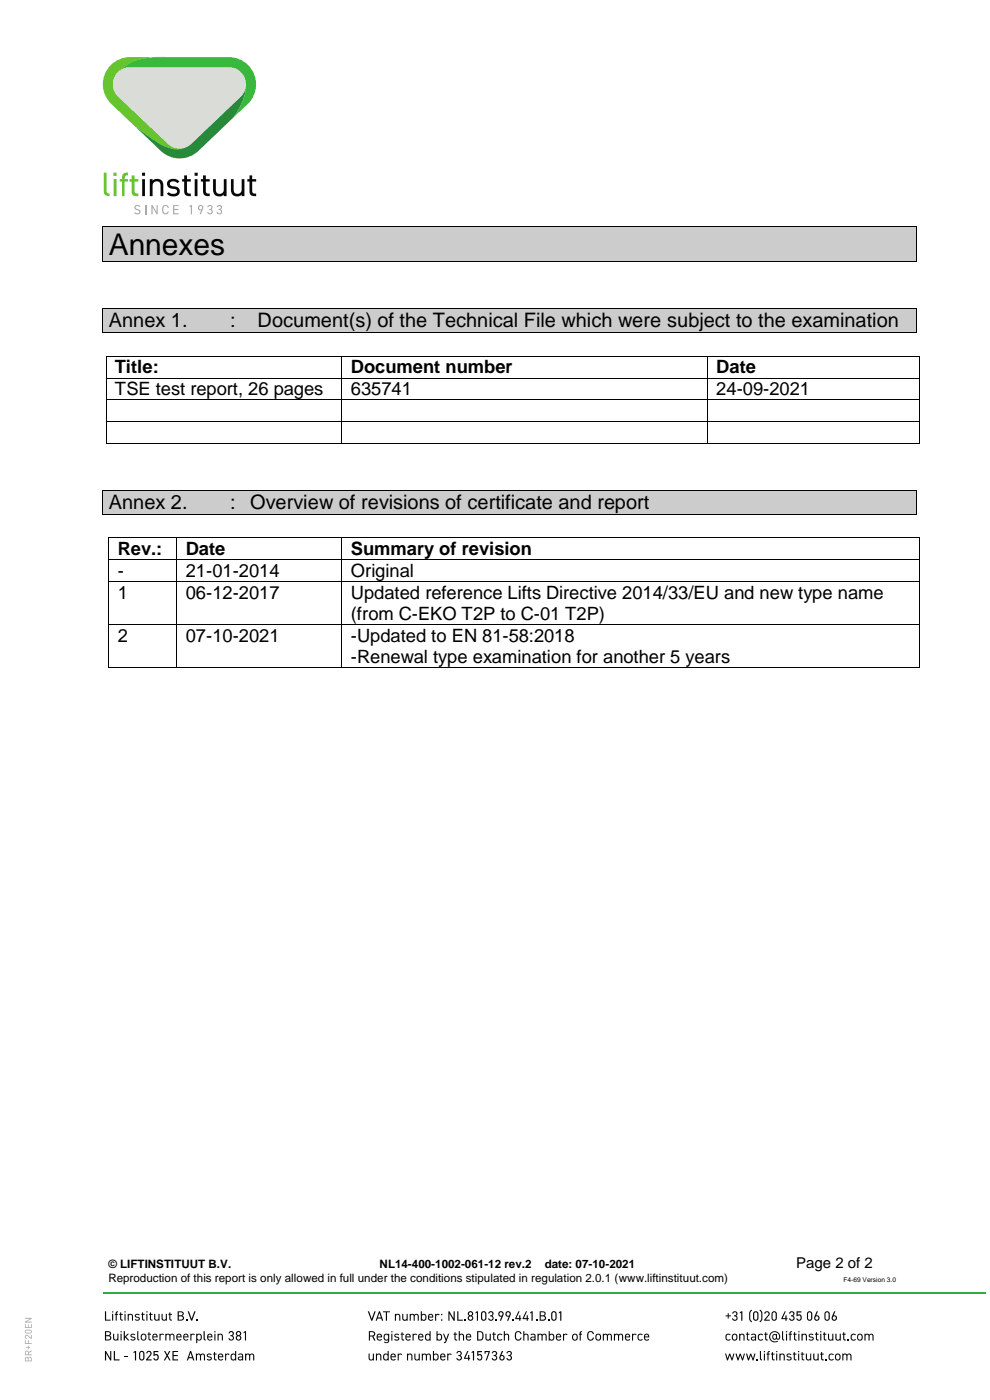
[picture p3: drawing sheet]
<svg xmlns="http://www.w3.org/2000/svg" width="210mm" height="297mm" viewBox="0 0 210 297" stroke-linecap="round" stroke-linejoin="round" font-family="sans-serif">
<defs><g id="words">
<text font-size="6.3" x="23.1" y="54.1">Annexes</text>
<g font-size="4.2">
<text x="23.1" y="69.5">Annex 1.</text>
<text x="48.9" y="69.5">:</text>
<text x="54.7" y="69.5">Document(s) of the Technical File which were subject to the examination</text>
<text x="23.1" y="108.1">Annex 2.</text>
<text x="48.9" y="108.1">:</text>
<text x="53.1" y="108.1">Overview of revisions of certificate and report</text>
</g>
<g font-size="3.9">
<text x="24.4" y="79.2">Title:</text>
<text x="24.4" y="83.9">TSE test report, 26 pages</text>
<text x="74.4" y="79.2">Document number</text>
<text x="74.4" y="83.9">635741</text>
<text x="152" y="79.2">Date</text>
<text x="152" y="83.9">24-09-2021</text>
<text x="25" y="117.8">Rev.:</text>
<text x="39.4" y="117.8">Date</text>
<text x="74.4" y="117.8">Summary of revision</text>
<text x="25" y="122.5">-</text>
<text x="39.4" y="122.5">21-01-2014</text>
<text x="74.4" y="122.5">Original</text>
<text x="25" y="127.1">1</text>
<text x="39.4" y="127.1">06-12-2017</text>
<text x="74.4" y="127.1">Updated reference Lifts Directive 2014/33/EU and new type name</text>
<text x="74.4" y="131.6">(from C-EKO T2P to C-01 T2P)</text>
<text x="25" y="136.2">2</text>
<text x="39.4" y="136.2">07-10-2021</text>
<text x="74.4" y="136.2">-Updated to EN 81-58:2018</text>
<text x="74.4" y="140.7">-Renewal type examination for another 5 years</text>
</g>
<text font-size="3.2" x="168.9" y="269.1">Page 2 of 2</text>
<g font-size="2.5">
<text x="23" y="269.1">© LIFTINSTITUUT B.V.</text>
<text x="80.5" y="269.1">NL14-400-1002-061-12 rev.2</text>
<text x="115.6" y="269.1">date: 07-10-2021</text>
<text x="23" y="272.1">Reproduction of this report is only allowed in full under the conditions stipulated in regulation 2.0.1 (www.liftinstituut.com)</text>
</g>
<text font-size="1.4" x="178.9" y="272.1">F4-69 Version 3.0</text>
</g></defs>
<g fill="#a8abab">
<path d="M5.6 285.8h.3v-.3h.2v.3h.3v.2h-.3v.3h-.2v-.3h-.3z"/>
<path d="M5.3 284.3h.2v.7h.4v-.6h.2v.6h.6v.2h-1.4z"/>
<path d="M5.4 283.3h.4l.8 .6v-.7h.1v.9l-1-.7-.3 .2 .3 .5a.43 .43 0 0 1-.4-.3 .43 .43 0 0 1 .1-.5z"/>
<path d="M5.3 280.9h.2v.7h.4v-.6h.2v.6h.5v-.7h.1v.9h-1.4z"/>
<path d="M5.3 279.6h1.4v.2l-1.1 .6h1.1v.2h-1.4v-.2l1.1-.6h-1.1z"/>
<path d="M5.5 288l-.2 .9h1.4v-.8a.38 .38 0 0 0-.7-.1v.2l-.2-.3zM6.2 288.1l.3 .1 .1 .5h-.5zM5.6 288.1l.3 .1v.5h-.4z"/>
<path d="M5.5 286.6l-.2 1h1.4v-.2h-.6v-.4l.6-.3v-.2l-.6 .3-.2-.2zM5.6 286.8l.3 .1 .1 .5h-.5z"/>
<path d="M5.3 282.3a.41 .41 0 0 0 .4 .7h.6a.41 .41 0 0 0 .5-.5 .41 .41 0 0 0-.5-.4h-.6zM5.5 282.4l.8-.1 .3 .2-.3 .3h-.6l-.2-.1z"/>
</g>
<g fill="#070707">
<path d="M22.3 278.2h.2v1.8h1v.2h-1.2z"/>
<path d="M24.7 278.3l.3-.1-.2 .5 .2 .1v.2h-.2v1.2h-.3v-1.2h-.2v-.2h.2z"/>
<path d="M25.5 278.5h.2v.3h.4v.2h-.4v.9l.4 .1v.2l-.6-.2v-1h-.2v-.2h.2z"/>
<path d="M27.1 278.8h.2v.1l.7-.1 .2 .2v1.2h-.2v-.9l-.2-.3a.35 .35 0 0 0-.5 .3v.9h-.2z"/>
<path d="M28.6 279l.7-.2 .3 .2-.1 .1a.4 .4 0 0 0-.7 .1l.2 .2a.53 .53 0 0 1 .6 .6l-.5 .2-.5-.2 .1-.1 .6 .1 .1-.2-.1-.2a.53 .53 0 0 1-.7-.6z"/>
<path d="M30.1 278.5h.3v.3h.3v.2h-.3v.9l.3 .1v.2l-.5-.2-.1-1h-.1z"/>
<path d="M31.8 278.5h.2v.3h.4v.2h-.4v.9l.4 .1v.2l-.6-.2v-1h-.2v-.2h.2z"/>
<path d="M32.7 278.8h.2v.9l.2 .3a.36 .36 0 0 0 .5-.3v-.9h.2v1.4h-.2v-.1l-.4 .1-.4-.2z"/>
<path d="M34.3 278.8h.2v.9l.2 .3a.34 .34 0 0 0 .5-.3v-.9h.2v1.4h-.2v-.1l-.7 .1-.2-.2z"/>
<path d="M35.9 278.5h.2v.3h.4v.2h-.4l.1 .9 .3 .1v.2l-.5-.2-.1-1h-.2v-.2h.2z"/>
<path d="M39.4 279.9h.3v.3h-.3z"/>
<path d="M39.8 278.2h.3l.6 1.6 .5-1.6h.3l-.7 2h-.3z"/>
<path d="M41.6 279.9h.3v.3h-.3z"/>
<path d="M24 283h.2v.9l.2 .3a.34 .34 0 0 0 .5-.3v-.9h.2v1.4h-.2v-.1l-.7 .1-.1-.2z"/>
<path d="M26.2 282.4h.3v1.2l.6-.6h.3l-.7 .6 .8 .8h-.3l-.6-.6-.1 .6h-.3z"/>
<path d="M27.7 283.2l.7-.2 .3 .2-.2 .1a.38 .38 0 0 0-.6 .1l.2 .2a.54 .54 0 0 1 .6 .6l-.5 .2-.5-.2 .1-.1 .6 .1v-.4a.53 .53 0 0 1-.7-.6z"/>
<path d="M29.1 282.4h.2v1.7l.3 .1v.2l-.5-.2z"/>
<path d="M31.5 282.7h.2v.3h.3v.2h-.3v.9l.3 .1v.2l-.5-.2v-1h-.2v-.2h.2z"/>
<path d="M33.8 283h.3v.1l.5-.1 .2 .2-.7 .1v1.1h-.3z"/>
<path d="M35.1 283h.2v.1l.5-.1 .3 .2 .1-.1a.52 .52 0 0 1 .5-.1 .52 .52 0 0 1 .3 .5v.9h-.2v-.9l-.2-.3a.32 .32 0 0 0-.4 .3v.9h-.3l-.1-1.2a.33 .33 0 0 0-.5 .3v.9h-.2z"/>
<path d="M40.4 283h.2v.1l.5-.1 .2 .2-.7 .1v1.1h-.2z"/>
<path d="M43.2 282.4h.2v1.7l.3 .1v.2l-.5-.2z"/>
<path d="M46.1 283h.3v.1a.57 .57 0 0 1 .8 .1l.1 1.2h-.2v-.9l-.2-.3a.35 .35 0 0 0-.5 .3v.9h-.3z"/>
<path d="M48.6 282.7a.55 .55 0 0 1 .8-.2 .55 .55 0 0 1-.1 .9 .55 .55 0 0 1 .3 .6 .55 .55 0 0 1-.5 .4h-.4l-.2-.5 .3 .2a.36 .36 0 0 0 .3 .1 .36 .36 0 0 0 .3-.3 .41 .41 0 0 0-.5-.4v-.2l.4-.2v-.3l-.2-.2-.4 .3h-.2z"/>
<path d="M51.7 282.7l.5-.3v2h-.2v-1.7l-.3 .2z"/>
<path d="M22.3 286.7h.2l.9 1.5v-1.5h.2v2h-.2l-.9-1.6v1.6h-.2z"/>
<path d="M24.1 286.7h.3v1.7h1v.3h-1.3z"/>
<path d="M26.3 287.7h.7v.2h-.7z"/>
<path d="M28.3 286.9l.6-.2v2h-.3v-1.8l-.3 .2z"/>
<path d="M31.1 286.9a.6 .6 0 0 1 .9-.1 .6 .6 0 0 1-.1 1l-.6 .6h.9v.3h-1.2v-.2l.7-.9a.36 .36 0 0 0 .2-.6 .36 .36 0 0 0-.6 .2h-.3z"/>
<path d="M32.6 286.7h1v.2h-.8v.5a.62 .62 0 0 1 .9 .7 .62 .62 0 0 1-1.1 .3l-.1-.2h.3l.3 .3 .3-.2a.48 .48 0 0 0-.3-.8l-.5 .2z"/>
<path d="M34.8 286.7h.3l.4 .7 .4-.7h.2l-.5 .9 .6 1.1h-.3l-.4-.8-.5 .8h-.3l.6-1.1z"/>
<path d="M36.6 286.7h1.2v.2h-1v.6h.9v.2h-.9v.7h1v.3h-1.2z"/>
<path d="M41.6 287.2h.2v.2l.3-.2 .5 .2 .1-.1a.53 .53 0 0 1 .7 .1l.1 1.3h-.2l-.1-1.2-.2-.1-.3 .2v1.1h-.3v-.9l-.1-.4a.33 .33 0 0 0-.5 .4v.9h-.2z"/>
<path d="M43.9 287.4l.7-.2 .3 .2-.2 .1a.4 .4 0 0 0-.6 .1l.1 .2a.54 .54 0 0 1 .7 .7 .7 .7 0 0 1-1-.1l.1-.1 .6 .1 .1-.1-.1-.2a.54 .54 0 0 1-.7-.7z"/>
<path d="M45.4 286.9h.2v.3h.4v.2h-.4v.9l.4 .1v.3l-.6-.2v-1.1h-.2z"/>
<path d="M47.7 287.2h.3v.2l.5-.2 .2 .2-.7 .2v1.1h-.3z"/>
<path d="M52 287.2h.2v.2l.4-.2 .4 .2 .1-.1a.54 .54 0 0 1 .8 .1v1.3h-.2l-.1-1.3a.34 .34 0 0 0-.5 .4v.9h-.3v-1.2l-.2-.1-.3 .2-.1 1.1h-.2z"/>
<path d="M78 278.2h.3l.6 1.6 .5-1.6h.3l-.7 2h-.2z"/>
<path d="M81.3 278.2h1.4v.2h-.6v1.8h-.2v-1.8h-.6z"/>
<path d="M83.8 278.8h.2v.1l.4-.1 .5 .2v1.2h-.2v-.9l-.2-.3a.36 .36 0 0 0-.5 .3v.9h-.2z"/>
<path d="M85.3 278.8h.3v.9l.1 .3a.37 .37 0 0 0 .6-.3v-.9h.2v1.4h-.2v-.1l-.3 .1h-.4l-.3-.5z"/>
<path d="M86.9 278.8h.2v.1l.4-.1 .4 .2 .1-.1a.54 .54 0 0 1 .8 .1v1.2h-.2l-.1-1.2a.34 .34 0 0 0-.5 .3v.9h-.3v-1.1l-.2-.1-.3 .1-.1 1.1h-.2z"/>
<path d="M92.3 278.8h.2v.1l.5-.1 .3 .2-.7 .1-.1 1.1h-.2z"/>
<path d="M95.1 278.2h.3l.8 1.6v-1.6h.3v2h-.3l-.8-1.5v1.5h-.3z"/>
<path d="M97 278.2h.2v1.8h1v.2h-1.2z"/>
<path d="M98.5 279.9h.4v.3h-.4z"/>
<path d="M100.9 278.4l.5-.2v2h-.2v-1.7l-.3 .2z"/>
<path d="M103.7 278.4a.55 .55 0 0 1 .8-.1 .55 .55 0 0 1-.1 .9 .59 .59 0 0 1 0 1 .59 .59 0 0 1-.9-.5h.3a.36 .36 0 0 0 .5 .3 .36 .36 0 0 0 0-.6l-.3-.1v-.2l.4-.2v-.3l-.3-.2-.3 .3h-.2z"/>
<path d="M105.1 279.9h.4v.3h-.4z"/>
<path d="M108.6 279.9h.3v.3h-.3z"/>
<path d="M110 278.2h.2l-.6 1.5h.5v-.6h.3v.6h.2l-.2 .5h-.3v-.3h-.8z"/>
<path d="M111.6 278.2h.2l-.6 1.5h.5v-.6h.3v.6h.2v.2h-.2v.3h-.3v-.3h-.8z"/>
<path d="M112.5 278.4l.5-.2v2h-.2v-1.7l-.3 .2z"/>
<path d="M113.7 279.9h.3v.3h-.3z"/>
<path d="M116.2 279.9h.3v.3h-.3z"/>
<path d="M118.5 278.4l.6-.2v2h-.3v-1.7l-.3 .2z"/>
<path d="M83.7 283.2l.7-.2 .3 .2-.2 .1a.4 .4 0 0 0-.6 .1l.1 .2a.54 .54 0 0 1 .7 .7l-.5 .2-.6-.3 .2-.1 .6 .1-.1-.4a.53 .53 0 0 1-.6-.6z"/>
<path d="M85.2 282.7h.2v.3h.3v.2h-.3v.9l.3 .1v.2l-.5-.1v-1.1h-.2v-.2h.2z"/>
<path d="M87.5 283h.2v.1l.6-.1 .2 .2-.7 .1-.1 1.1h-.2z"/>
<path d="M94 283h.2l.5 1.1 .3-1.1h.3l-.6 1.8-.5 .2v-.2l.3-.4z"/>
<path d="M96.4 282.7h.2v.3h.4v.2h-.4l.1 .9 .3 .1v.2l-.6-.1v-1.1h-.2v-.2h.2z"/>
<path d="M97.3 282.4h.2v.7l.4-.1 .5 .2v1.2h-.2v-.9l-.1-.3a.36 .36 0 0 0-.6 .3v.9h-.2z"/>
<path d="M103 283h.2v.9l.2 .3a.35 .35 0 0 0 .5-.3v-.9h.2v1.4h-.2v-.1l-.2 .1h-.5l-.2-.5z"/>
<path d="M104.6 282.7h.3v.3h.3v.2h-.3v.9l.3 .1v.2l-.5-.1-.1-1.1h-.2v-.2h.2z"/>
<path d="M105.6 283.1l.7-.1 .3 .2-.2 .1a.49 .49 0 0 0-.7 .4 .49 .49 0 0 0 .6 .5l.1-.1 .2 .1a.7 .7 0 0 1-1 .1 .7 .7 0 0 1-.1-1z"/>
<path d="M106.9 282.4h.2v.7l.4-.1 .4 .2 .1 1.2h-.2v-.9l-.2-.3a.36 .36 0 0 0-.5 .3v.9h-.2z"/>
<path d="M109.4 282.6a.72 .72 0 0 1 .8-.2 .72 .72 0 0 1 .4 .7h-.2a.47 .47 0 0 0-.4-.5 .47 .47 0 0 0-.5 .4v.9a.47 .47 0 0 0 .5 .3 .47 .47 0 0 0 .4-.4h.2a.71 .71 0 0 1-.6 .7 .71 .71 0 0 1-.7-.5l-.1-.7z"/>
<path d="M111 282.4h.2v.7l.4-.1 .5 .2v1.2h-.2v-.9l-.2-.3a.34 .34 0 0 0-.5 .3v.9h-.2z"/>
<path d="M114 283h.3v.1l.3-.1 .4 .2 .2-.1a.54 .54 0 0 1 .7 .1l.1 1.2h-.3l-.1-1.2a.34 .34 0 0 0-.5 .3v.9h-.2l-.1-1.1-.2-.1-.3 .2v1h-.3z"/>
<path d="M119.4 283h.3v.1l.5-.1 .2 .2-.7 .1v1.1h-.3z"/>
<path d="M123.1 282.5l.4-.1-.3 .6h.3v.2h-.3v1.2h-.2v-1.2h-.2v-.2h.2z"/>
<path d="M124.8 282.6a.73 .73 0 0 1 .7-.2 .73 .73 0 0 1 .5 .7h-.3a.46 .46 0 0 0-.4-.5 .46 .46 0 0 0-.5 .4v.9a.46 .46 0 0 0 .5 .3 .46 .46 0 0 0 .4-.4h.3a.74 .74 0 0 1-.9 .7 .74 .74 0 0 1-.6-1z"/>
<path d="M127.9 283h.2v.1l.4-.1 .4 .2 .1-.1a.53 .53 0 0 1 .8 .1v1.2h-.2l-.1-1.1-.2-.1-.3 .2v1h-.3v-.9l-.1-.3a.33 .33 0 0 0-.5 .3v.9h-.2z"/>
<path d="M130.2 283h.3v.1l.3-.1 .4 .2 .2-.1a.55 .55 0 0 1 .7 .1l.1 1.2h-.2v-.9l-.2-.3a.33 .33 0 0 0-.5 .3v.9h-.2l-.1-1.2a.34 .34 0 0 0-.5 .3v.9h-.3z"/>
<path d="M134.1 283h.2v.1l.5-.1 .3 .2-.8 .1v1.1h-.2z"/>
<path d="M135.4 283.1l.7-.1 .3 .2-.2 .1a.47 .47 0 0 0-.7 .4 .47 .47 0 0 0 .7 .4l.2 .1a.7 .7 0 0 1-1 .1 .7 .7 0 0 1-.1-1z"/>
<path d="M78.2 287.2h.2v.9l.2 .3a.35 .35 0 0 0 .5-.3v-.9h.2v1.5h-.2v-.2l-.2 .2-.5-.1-.2-.5z"/>
<path d="M79.7 287.2h.3v.2l.4-.2 .4 .2 .1 1.3h-.2v-.9l-.2-.4a.36 .36 0 0 0-.5 .4v.9h-.3z"/>
<path d="M84.4 287.2h.2v.2l.5-.2 .2 .2-.7 .2v1.1h-.2z"/>
<path d="M86.3 287.2h.3v.2l.2-.2h.4l.2 .2 .1 1.3h-.2v-.9l-.2-.4a.36 .36 0 0 0-.5 .4v.9h-.3z"/>
<path d="M87.9 287.2h.2v.9l.2 .3a.37 .37 0 0 0 .5-.3v-.9h.3v1.5h-.3v-.2l-.2 .2-.4-.1-.3-.5z"/>
<path d="M89.5 287.2h.2v.2l.5-.2 .3 .2 .1-.1a.5 .5 0 0 1 .8 .1v1.3h-.2l-.1-1.2-.2-.1-.3 .2v1.1h-.3v-.9l-.1-.4a.33 .33 0 0 0-.5 .4v.9h-.2z"/>
<path d="M94.9 287.2h.2v.2l.5-.2 .3 .2-.8 .2v1.1h-.2z"/>
<path d="M96.9 286.9a.56 .56 0 0 1 .8-.2 .56 .56 0 0 1 .1 .8l-.1 .1a.59 .59 0 0 1 0 1 .59 .59 0 0 1-.9-.4h.2a.36 .36 0 0 0 .6 .2 .36 .36 0 0 0 0-.6l-.4-.1v-.2h.4a.33 .33 0 0 0 0-.6 .33 .33 0 0 0-.5 .2h-.3z"/>
<path d="M99.1 286.7h.3l-.7 1.4h.6v-.6h.2v.6h.2v.2h-.2v.4h-.2v-.4h-.9z"/>
<path d="M100.1 286.9l.5-.2v2h-.3v-1.8l-.2 .2z"/>
<path d="M101.2 286.7h1v.2h-.7v.5a.47 .47 0 0 1 .5-.1 .47 .47 0 0 1 .3 .4 .61 .61 0 0 1-.3 .9 .61 .61 0 0 1-.8-.4h.2l.4 .3 .2-.2a.48 .48 0 0 0-.2-.8l-.6 .2z"/>
<path d="M102.8 286.7h1.1l-.6 2h-.3l.7-1.8h-.7v.3h-.2z"/>
<path d="M104.4 286.9a.56 .56 0 0 1 .8-.2 .56 .56 0 0 1 .1 .8l-.1 .1a.58 .58 0 0 1 0 1 .58 .58 0 0 1-.9-.4h.2a.36 .36 0 0 0 .6 .2 .36 .36 0 0 0 0-.6l-.4-.1v-.2h.4a.33 .33 0 0 0 0-.6 .33 .33 0 0 0-.5 .2h-.3z"/>
<path d="M107.5 286.9a.56 .56 0 0 1 .8-.2 .56 .56 0 0 1 .2 .8l-.2 .1a.59 .59 0 0 1 0 1 .59 .59 0 0 1-.9-.4h.3a.35 .35 0 0 0 .4 .2 .35 .35 0 0 0 .2-.5l-.5-.2v-.2h.4a.33 .33 0 0 0 0-.6 .33 .33 0 0 0-.5 .2h-.3z"/>
<path d="M154.4 278.6h.2v.5h.4v.2h-.4v.5h-.2v-.5h-.5v-.2h.5z"/>
<path d="M155.4 278.4a.56 .56 0 0 1 .8-.1 .56 .56 0 0 1 .1 .8l-.1 .1a.58 .58 0 0 1 0 1 .58 .58 0 0 1-.9-.5h.2a.36 .36 0 0 0 .6 .3 .36 .36 0 0 0 0-.6l-.4-.1v-.2l.3-.1a.33 .33 0 0 0 .1-.5 .33 .33 0 0 0-.5 .2h-.3z"/>
<path d="M156.9 278.4l.6-.2v2h-.3v-1.7l-.3 .2z"/>
<path d="M159.2 278.1l.2-.2 .2 .2-.3 .2-.1 .4v1.3l.4 .4-.2 .2-.5-.6v-1.5z"/>
<path d="M161.2 277.9l.4 .4 .1 .4v1.3l-.5 .6-.1-.2 .4-.7v-1.2l-.4-.4z"/>
<path d="M162.2 278.5a.6 .6 0 0 1 1-.1 .6 .6 0 0 1-.2 .9l-.6 .7h.9v.2h-1.2v-.2l.7-.8a.38 .38 0 0 0 .2-.6 .38 .38 0 0 0-.6 0v.1h-.3z"/>
<path d="M166.5 278.2h.2l-.7 1.5h.6v-.6h.3v.6h.2v.2h-.2v.3h-.3v-.3h-.9z"/>
<path d="M167.5 278.4a.56 .56 0 0 1 .8-.1 .56 .56 0 0 1 .1 .8l-.1 .1a.59 .59 0 0 1 0 1 .59 .59 0 0 1-.9-.5h.2a.35 .35 0 0 0 .5 .3 .35 .35 0 0 0 .2-.5l-.5-.2v-.2l.3-.1a.33 .33 0 0 0 .1-.5 .33 .33 0 0 0-.6 .2h-.2z"/>
<path d="M169 278.2h1v.3h-.8v.5a.65 .65 0 0 1 .9 .6 .65 .65 0 0 1-.9 .6l-.3-.4h.3l.3 .2 .3-.2a.48 .48 0 0 0-.3-.7l-.5 .2z"/>
<path d="M154.1 283.1l.6-.1 .3 .2-.2 .1a.41 .41 0 0 0-.6 .1l-.1 .2a.43 .43 0 0 0 .2 .6 .43 .43 0 0 0 .5-.1l.2 .1a.69 .69 0 0 1-1 .1 .69 .69 0 0 1-.1-1z"/>
<path d="M156.8 283h.2v.1l.3-.1h.4l.2 .2 .1 1.2h-.3v-.9l-.2-.3a.34 .34 0 0 0-.5 .3v.9h-.2z"/>
<path d="M158.4 282.7h.3v.3h.3v.2h-.3v.9l.3 .1v.2l-.5-.1-.1-1.1h-.1v-.2h.1z"/>
<path d="M160.9 283.1l.7-.1 .3 .2-.2 .1a.41 .41 0 0 0-.7 .1v.2a.43 .43 0 0 0 .1 .6 .43 .43 0 0 0 .6-.1l.2 .1a.7 .7 0 0 1-1 .1 .7 .7 0 0 1-.1-1z"/>
<path d="M162.3 282.7h.2v.3h.4v.2h-.4l.1 .9 .3 .1v.2l-.5-.1-.1-1.1h-.2v-.2h.2z"/>
<path d="M165.9 282.4h.2v1.7l.3 .1v.2l-.5-.1z"/>
<path d="M167.7 282.5l.3-.1-.3 .6h.3v.2h-.3v1.2h-.2v-1.2h-.2v-.2h.2z"/>
<path d="M168.4 282.7h.3v.3h.3v.2h-.3v.9l.3 .1v.2l-.5-.1-.1-1.1h-.1v-.2h.1z"/>
<path d="M170 283h.3v.1l.2-.1h.4l.2 .2 .1 1.2h-.2v-.9l-.2-.3a.34 .34 0 0 0-.5 .3v.9h-.3z"/>
<path d="M171.6 283.2l.4-.2 .6 .2-.2 .1-.6-.1v.2l.1 .2a.54 .54 0 0 1 .7 .7l-.5 .2-.6-.3 .2-.1 .6 .1 .1-.2-.2-.2a.53 .53 0 0 1-.6-.6z"/>
<path d="M173.1 282.7h.2v.3h.3v.2h-.3v.9l.3 .1v.2l-.5-.1v-1.1h-.2v-.2h.2z"/>
<path d="M174.7 282.7h.3v.3h.3v.2h-.3v.9l.3 .1v.2l-.5-.1-.1-1.1h-.1z"/>
<path d="M175.6 283h.3v.9l.2 .3a.35 .35 0 0 0 .5-.3v-.9h.2v1.4h-.2v-.1l-.2 .1h-.5l-.3-.5z"/>
<path d="M177.2 283h.3v.9l.1 .3a.37 .37 0 0 0 .5-.3v-.9h.3v1.4h-.3v-.1l-.2 .1h-.4l-.3-.5z"/>
<path d="M178.9 282.7h.2v.3h.3v.2h-.3v.9l.3 .1v.2l-.5-.1v-1.1h-.2v-.2h.2z"/>
<path d="M179.8 284.1h.3v.3h-.3z"/>
<path d="M180.6 283.1l.7-.1 .3 .2-.2 .1a.41 .41 0 0 0-.7 .1v.2a.43 .43 0 0 0 .1 .6 .43 .43 0 0 0 .6-.1l.2 .1a.7 .7 0 0 1-1 .1 .7 .7 0 0 1-.1-1z"/>
<path d="M183.4 283h.2v.1l.5-.1 .3 .2 .1-.1a.51 .51 0 0 1 .8 .1v1.2h-.2l-.1-1.1a.3 .3 0 0 0-.5 .1v1h-.3v-1.1a.32 .32 0 0 0-.5 .1l-.1 1h-.2z"/>
<path d="M153.8 287.2h.2l.3 1 .4-1h.2l.4 1 .3-1h.2l-.4 1.5h-.2l-.4-1.1-.4 1.1h-.2z"/>
<path d="M156 287.2h.3l.3 1 .3-1h.2l.4 1 .3-1h.2l-.4 1.5h-.2l-.4-1.1-.4 1.1h-.1z"/>
<path d="M158.3 287.2h.2l.3 1 .4-1h.1l.4 1 .3-1h.3l-.4 1.5h-.2l-.4-1.1-.4 1.1h-.2z"/>
<path d="M160.5 288.3h.3v.4h-.3z"/>
<path d="M161.2 286.7h.2v1.6l.3 .2v.2l-.5-.2z"/>
<path d="M163 286.7h.3l-.3 .5h.3v.2h-.3v1.3h-.2v-1.3h-.2v-.2h.2z"/>
<path d="M163.7 286.9h.3v.3h.3v.2h-.3v.9l.3 .1v.3l-.5-.2-.1-1.1h-.1v-.2h.1z"/>
<path d="M165.3 287.2h.3v.2l.4-.2 .4 .2 .1 1.3h-.2v-.9l-.2-.4a.34 .34 0 0 0-.5 .4v.9h-.3z"/>
<path d="M166.9 287.4l.5-.2 .5 .2-.2 .1-.5-.1-.1 .2 .1 .2a.54 .54 0 0 1 .7 .7l-.5 .2-.6-.3 .2-.1 .6 .1 .1-.1-.2-.2a.54 .54 0 0 1-.6-.7z"/>
<path d="M168.4 286.9h.2v.3h.4v.2h-.4v.9l.4 .1v.3l-.6-.2v-1.1h-.2v-.2h.2z"/>
<path d="M170.1 286.9h.2v.3h.3v.2h-.3v.9l.3 .1v.3l-.5-.2v-1.1h-.2v-.2h.2z"/>
<path d="M171 287.2h.2v.9l.2 .3a.37 .37 0 0 0 .5-.3v-.9h.2v1.5h-.2v-.2l-.2 .2-.5-.1-.2-.5z"/>
<path d="M172.5 287.2h.3v.9l.1 .3a.37 .37 0 0 0 .5-.3v-.9h.3v1.5h-.3v-.2l-.2 .2-.4-.1-.3-.5z"/>
<path d="M174.2 286.9h.2v.3h.3v.2h-.3v.9l.3 .1v.3l-.5-.2v-1.1h-.2v-.2h.2z"/>
<path d="M175.1 288.3h.3v.4h-.3z"/>
<path d="M175.9 287.4l.7-.2 .3 .2-.2 .1a.41 .41 0 0 0-.7 .1v.2a.43 .43 0 0 0 .1 .6 .43 .43 0 0 0 .6-.1l.2 .1a.7 .7 0 0 1-1 .1 .7 .7 0 0 1-.1-.9z"/>
<path d="M178.7 287.2h.2v.2l.5-.2 .3 .2 .1-.1a.53 .53 0 0 1 .8 .1v1.3h-.2v-1.1a.31 .31 0 0 0-.6 0v1.1h-.3v-1.1a.31 .31 0 0 0-.5 0l-.1 1.1h-.2z"/>
<path d="M23.8 278.8v1.4h.2v-1.4zM23.8 278.2v.3h.2v-.3z"/>
<path d="M26.4 278.8v1.4h.2v-1.4zM26.4 278.2v.3h.2v-.3z"/>
<path d="M31 278.8v1.4h.3v-1.4zM31 278.2v.3h.3v-.3z"/>
<path d="M37.7 278.2v2h.7a.58 .58 0 0 0 .6-.8l-.4-.2a.47 .47 0 0 0 .4-.5 .47 .47 0 0 0-.4-.4zM37.9 279.3h.7a.33 .33 0 0 1 .2 .3 .33 .33 0 0 1-.2 .4h-.7zM37.9 278.4l.7 .1a.31 .31 0 0 1 .1 .3 .31 .31 0 0 1-.1 .2l-.7 .1z"/>
<path d="M22.3 282.4v2h.6a.58 .58 0 0 0 .7-.8l-.4-.2a.47 .47 0 0 0 .4-.5 .47 .47 0 0 0-.4-.4zM22.5 283.5l.7 .1 .1 .1v.4l-.8 .1zM22.5 282.7h.6a.31 .31 0 0 1 .2 .3 .31 .31 0 0 1-.2 .2l-.6 .1z"/>
<path d="M25.6 283v1.4h.2v-1.4zM25.6 282.4v.3h.2v-.3z"/>
<path d="M30 283.1a.73 .73 0 0 0-.1 1 .73 .73 0 0 0 1 .2 .73 .73 0 0 0 .1-1 .73 .73 0 0 0-1-.2zM30.3 283.2a.49 .49 0 0 1 .5 .5 .49 .49 0 0 1-.6 .5l-.1-.6z"/>
<path d="M32.5 283.1a.75 .75 0 0 0-.1 1 .75 .75 0 0 0 .9 .3l.1-.2-.1-.1a.41 .41 0 0 1-.5 .1 .41 .41 0 0 1-.3-.4h.9v-.2a.58 .58 0 0 0-.3-.6 .58 .58 0 0 0-.6 .1zM32.7 283.2h.4l.1 .4h-.7z"/>
<path d="M37.5 283.1a.75 .75 0 0 0-.1 1 .75 .75 0 0 0 1 .3l.1-.2-.2-.1a.4 .4 0 0 1-.5 .1 .4 .4 0 0 1-.2-.4h.9v-.2a.58 .58 0 0 0-.3-.6 .58 .58 0 0 0-.7 .1zM37.8 283.2h.3l.2 .4h-.7z"/>
<path d="M39 283.1a.75 .75 0 0 0-.1 1 .75 .75 0 0 0 1 .3l.1-.2-.2-.1a.41 .41 0 0 1-.5 .1 .41 .41 0 0 1-.2-.4h.9v-.2a.58 .58 0 0 0-.3-.6 .58 .58 0 0 0-.7 .1zM39.2 283.2h.4l.2 .4h-.7z"/>
<path d="M41.6 283v2h.3v-.7a.61 .61 0 0 0 .7 0 .61 .61 0 0 0 .2-.7 .58 .58 0 0 0-.3-.6 .58 .58 0 0 0-.6 .1v-.1zM42 283.2a.49 .49 0 0 1 .6 .5 .49 .49 0 0 1-.6 .5l-.1-.6z"/>
<path d="M44.1 283.1a.76 .76 0 0 0-.1 1 .76 .76 0 0 0 .9 .3l.2-.2-.2-.1a.4 .4 0 0 1-.5 .1 .4 .4 0 0 1-.2-.4h.9v-.2a.58 .58 0 0 0-.4-.6 .58 .58 0 0 0-.6 .1zM44.3 283.2h.4l.1 .4h-.6z"/>
<path d="M45.5 283v1.4h.2v-1.4zM45.5 282.4v.3h.2v-.3z"/>
<path d="M50.2 282.6a.49 .49 0 0 0 .1 .8 .57 .57 0 0 0-.1 .8 .57 .57 0 0 0 .8 0 .57 .57 0 0 0-.1-.8 .55 .55 0 0 0 .1-.8 .55 .55 0 0 0-.8 0zM50.3 283.9a.36 .36 0 0 1 .7 0 .36 .36 0 0 1-.7 0zM50.3 283a.33 .33 0 0 1 .6 0 .33 .33 0 0 1-.6 0z"/>
<path d="M29.7 286.8a1.8 1.8 0 0 0 0 1.7l.2 .1a.57 .57 0 0 0 .7-.5v-.9a.57 .57 0 0 0-.3-.5 .57 .57 0 0 0-.6 .1zM29.9 286.9l.5 .1v1.3a.32 .32 0 0 1-.6 0l-.1-1.1z"/>
<path d="M40.3 286.7l-.7 2h.3l.1-.5h.8l.2 .5h.2l-.7-2zM40.4 287l.3 1h-.6z"/>
<path d="M46.4 287.4a.76 .76 0 0 0-.1 .9 .76 .76 0 0 0 .9 .3l.1-.2-.1-.1a.4 .4 0 0 1-.5 .1 .4 .4 0 0 1-.3-.4h1v-.2a.59 .59 0 0 0-.4-.6 .59 .59 0 0 0-.6 .2zM46.6 287.4h.4l.1 .4h-.7z"/>
<path d="M49.1 287.4a.75 .75 0 0 0-.2 .9 .75 .75 0 0 0 .9 .3l.3 .1v-2h-.2v.7l-.4-.2zM49.3 287.4a.49 .49 0 0 1 .6 .5 .49 .49 0 0 1-.6 .5l-.2-.4z"/>
<path d="M50.6 287.3l-.1 .1 .2 .1 .3-.1 .3 .1 .1 .3a.64 .64 0 0 0-1 .4 .52 .52 0 0 0 .4 .5 .52 .52 0 0 0 .6-.2v.2h.2v-1a.57 .57 0 0 0-.4-.5 .57 .57 0 0 0-.6 .1zM50.7 288.1l.7-.1-.2 .4h-.5z"/>
<path d="M80.4 278.2l-.7 2h.2l.2-.4h.8l.1 .4h.3l-.7-2zM80.5 278.6l.3 .9h-.6z"/>
<path d="M89.3 278.2v2h.2v-.1a.62 .62 0 0 0 .8 0 .62 .62 0 0 0 .2-.7 .56 .56 0 0 0-.3-.6 .56 .56 0 0 0-.7 .1v-.7zM89.7 279a.49 .49 0 0 1 .5 .5 .49 .49 0 0 1-.5 .5l-.2-.6z"/>
<path d="M90.9 278.9a.76 .76 0 0 0-.1 1 .76 .76 0 0 0 1 .2l.1-.1-.2-.1a.4 .4 0 0 1-.5 .1 .4 .4 0 0 1-.2-.4h.9v-.2a.58 .58 0 0 0-.3-.6 .58 .58 0 0 0-.7 .1zM91.2 279h.3l.2 .4h-.7z"/>
<path d="M93.6 279.9v.3h.2v-.3zM93.6 278.8v.3h.2v-.3z"/>
<path d="M99.4 278.4a.49 .49 0 0 0 .1 .8 .58 .58 0 0 0-.1 .9 .58 .58 0 0 0 .9 0 .58 .58 0 0 0-.2-.9 .55 .55 0 0 0 .1-.8 .55 .55 0 0 0-.8 0zM99.5 279.7a.36 .36 0 0 1 .7 0 .36 .36 0 0 1-.7 0zM99.5 278.8a.33 .33 0 0 1 .6 0 .33 .33 0 0 1-.6 0z"/>
<path d="M102.2 278.3a1.8 1.8 0 0 0 0 1.8l.2 .1a.58 .58 0 0 0 .8-.5v-.9a.59 .59 0 0 0-.4-.6 .59 .59 0 0 0-.6 .1zM102.4 278.5a.33 .33 0 0 1 .5 .3v.9a.33 .33 0 0 1-.3 .3 .33 .33 0 0 1-.3-.3v-.9z"/>
<path d="M105.9 278.4a.58 .58 0 0 0-.2 .7 .58 .58 0 0 0 .7 .3l-.4 .8h.3l.4-1a.61 .61 0 0 0 0-.8 .61 .61 0 0 0-.8 0zM105.9 278.8a.36 .36 0 0 1 .7 0 .36 .36 0 0 1-.7 0z"/>
<path d="M107.4 278.4a.58 .58 0 0 0-.1 .7 .58 .58 0 0 0 .6 .3l-.4 .8h.3l.4-1a.61 .61 0 0 0 0-.8 .61 .61 0 0 0-.8 0zM107.4 278.8a.36 .36 0 0 1 .7 0 .36 .36 0 0 1-.7 0z"/>
<path d="M114.5 278.2v2h.7a.57 .57 0 0 0 .6-.3 .57 .57 0 0 0-.1-.6l-.3-.1a.48 .48 0 0 0 .4-.5 .48 .48 0 0 0-.4-.4zM114.7 279.3h.7l.1 .2v.3l-.8 .2zM114.7 278.4l.7 .1a.3 .3 0 0 1 .1 .3 .3 .3 0 0 1-.1 .2l-.7 .1z"/>
<path d="M117.1 278.3a1.8 1.8 0 0 0 0 1.8l.2 .1a.58 .58 0 0 0 .8-.5v-.9a.59 .59 0 0 0-.4-.6 .59 .59 0 0 0-.6 .1zM117.3 278.5a.33 .33 0 0 1 .5 .3v.9a.33 .33 0 0 1-.3 .3 .33 .33 0 0 1-.3-.3v-.9z"/>
<path d="M78.2 282.4v2h.3v-.8h.5l.4 .8h.3l-.5-.9a.57 .57 0 0 0 .4-.7 .57 .57 0 0 0-.7-.4zM78.5 282.7h.7a.36 .36 0 0 1 0 .6l-.7 .1z"/>
<path d="M80 283.1a.76 .76 0 0 0 0 1 .76 .76 0 0 0 .9 .3l.1-.2-.2-.1a.4 .4 0 0 1-.4 .1 .4 .4 0 0 1-.3-.4h1v-.2a.59 .59 0 0 0-.4-.6 .59 .59 0 0 0-.7 .1zM80.3 283.2h.4l.1 .4h-.7z"/>
<path d="M81.5 283.1a.72 .72 0 0 0-.1 1 .72 .72 0 0 0 .9 .2v.3a.41 .41 0 0 1-.7 0l-.1 .2 .2 .2a.61 .61 0 0 0 .9-.6v-1.4h-.3v.1l-.3-.1zM81.8 283.2a.49 .49 0 0 1 .5 .5 .49 .49 0 0 1-.5 .5l-.2-.6z"/>
<path d="M83 283v1.4h.2v-1.4zM83 282.4v.3h.3v-.3z"/>
<path d="M86.1 283.1a.76 .76 0 0 0-.1 1 .76 .76 0 0 0 1 .3l.1-.2-.2-.1a.41 .41 0 0 1-.4 .1 .41 .41 0 0 1-.3-.4h.9v-.2a.58 .58 0 0 0-.3-.6 .58 .58 0 0 0-.7 .1zM86.4 283.2h.3l.2 .4h-.7z"/>
<path d="M88.8 283.1a.76 .76 0 0 0-.1 1 .76 .76 0 0 0 1 .3l.1-.2-.2-.1a.4 .4 0 0 1-.5 .1 .4 .4 0 0 1-.2-.4h.9v-.2a.59 .59 0 0 0-.3-.6 .59 .59 0 0 0-.7 .1zM89.1 283.2h.3l.2 .4h-.7z"/>
<path d="M90.3 283.1a.72 .72 0 0 0-.1 1 .72 .72 0 0 0 .9 .2v.1h.3v-2h-.3v.7l-.4-.1zM90.6 283.2a.49 .49 0 0 1 .5 .5 .49 .49 0 0 1-.5 .5l-.2-.4z"/>
<path d="M92.6 282.4v2h.2v-.1a.72 .72 0 0 0 1-.4 .72 .72 0 0 0-.6-.9l-.4 .1v-.7zM93 283.2a.49 .49 0 0 1 .6 .5 .49 .49 0 0 1-.6 .5l-.2-.6z"/>
<path d="M99 283.1a.76 .76 0 0 0-.1 1 .76 .76 0 0 0 .9 .3l.1-.2-.1-.1a.4 .4 0 0 1-.5 .1 .4 .4 0 0 1-.3-.4h1v-.2a.59 .59 0 0 0-.4-.6 .59 .59 0 0 0-.6 .1zM99.2 283.2h.4l.1 .4h-.7z"/>
<path d="M101.2 282.4v2a1.09 1.09 0 0 0 1.4-.5 1.09 1.09 0 0 0-.4-1.4zM101.5 282.7h.6l.2 .3v.9l-.2 .3h-.6z"/>
<path d="M112.6 283.1l-.1 .1 .2 .1 .3-.1 .3 .1 .1 .3a.64 .64 0 0 0-.9 .4 .53 .53 0 0 0 .3 .4 .53 .53 0 0 0 .6-.1v.1h.2v-1.2l-.6-.2zM112.7 283.9l.7-.1-.2 .4h-.5z"/>
<path d="M116.4 282.4v2h.2v-.1a.61 .61 0 0 0 .8 .1 .61 .61 0 0 0 .2-.8 .57 .57 0 0 0-.3-.6 .57 .57 0 0 0-.7 .1v-.7zM116.8 283.2a.49 .49 0 0 1 .6 .5 .49 .49 0 0 1-.6 .5l-.2-.6z"/>
<path d="M118.1 283.1a.76 .76 0 0 0-.1 1 .76 .76 0 0 0 .9 .3l.1-.2-.1-.1a.4 .4 0 0 1-.5 .1 .4 .4 0 0 1-.3-.4h1v-.2a.58 .58 0 0 0-.4-.6 .58 .58 0 0 0-.6 .1zM118.3 283.2h.4l.1 .4h-.7z"/>
<path d="M121.5 283.1a.73 .73 0 0 0-.1 1 .73 .73 0 0 0 1 .2 .73 .73 0 0 0 .1-1 .73 .73 0 0 0-1-.2zM121.8 283.2a.49 .49 0 0 1 .5 .5 .49 .49 0 0 1-.6 .5l-.1-.6z"/>
<path d="M126.5 283.1a.73 .73 0 0 0-.1 1 .73 .73 0 0 0 1 .2 .73 .73 0 0 0 0-1 .73 .73 0 0 0-.9-.2zM126.7 283.2a.49 .49 0 0 1 .6 .5 .49 .49 0 0 1-.6 .5l-.2-.6z"/>
<path d="M132.7 283.1a.76 .76 0 0 0-.1 1 .76 .76 0 0 0 1 .3l.1-.2-.2-.1a.4 .4 0 0 1-.5 .1 .4 .4 0 0 1-.2-.4h.9v-.2a.58 .58 0 0 0-.3-.6 .58 .58 0 0 0-.7 .1zM132.9 283.2h.4l.2 .4h-.7z"/>
<path d="M136.7 283.1a.76 .76 0 0 0 0 1 .76 .76 0 0 0 .9 .3l.1-.2-.2-.1a.4 .4 0 0 1-.4 .1 .4 .4 0 0 1-.3-.4h.9v-.2a.58 .58 0 0 0-.3-.6 .58 .58 0 0 0-.7 .1zM137 283.2h.3l.2 .4h-.7z"/>
<path d="M81.4 287.4a.75 .75 0 0 0-.1 .9 .75 .75 0 0 0 .8 .3l.4 .1v-2h-.3v.7l-.4-.2zM81.7 287.5a.49 .49 0 0 1 .5 .4 .49 .49 0 0 1-.5 .5l-.2-.4z"/>
<path d="M83 287.4a.76 .76 0 0 0-.1 .9 .76 .76 0 0 0 .9 .3l.2-.2-.2-.1a.4 .4 0 0 1-.5 .1 .4 .4 0 0 1-.2-.4h.9v-.2a.59 .59 0 0 0-.3-.6 .59 .59 0 0 0-.7 .2zM83.2 287.4h.4l.1 .4h-.6z"/>
<path d="M91.8 286.7v2h.3v-.2a.62 .62 0 0 0 .7 .1 .62 .62 0 0 0 .3-.8 .58 .58 0 0 0-.4-.6 .58 .58 0 0 0-.6 .2v-.7zM92.2 287.4a.49 .49 0 0 1 .6 .5 .49 .49 0 0 1-.6 .5l-.1-.6z"/>
<path d="M93.5 287.4a.76 .76 0 0 0-.1 .9 .76 .76 0 0 0 1 .3l.1-.2-.2-.1a.4 .4 0 0 1-.5 .1 .4 .4 0 0 1-.2-.4h.9v-.2a.59 .59 0 0 0-.3-.6 .59 .59 0 0 0-.7 .2zM93.7 287.4h.4l.2 .4h-.7z"/>
<path d="M106.5 286.7l-.4 .9a.59 .59 0 0 0 0 1 .59 .59 0 0 0 .9-.3 .59 .59 0 0 0-.5-.8h-.2l.4-.8zM106.2 288.1a.35 .35 0 0 1 .7 0 .35 .35 0 0 1-.7 0z"/>
<path d="M159.9 278.4a1.74 1.74 0 0 0 0 1.7l.2 .1a.58 .58 0 0 0 .8-.5v-.9a.59 .59 0 0 0-.3-.6 .59 .59 0 0 0-.7 .2zM160 278.6l.2-.1a.32 .32 0 0 1 .5 .3l-.1 1.1a.33 .33 0 0 1-.6 0z"/>
<path d="M163.8 278.4a1.77 1.77 0 0 0 0 1.7l.2 .1a.57 .57 0 0 0 .8-.5v-.9a.58 .58 0 0 0-.3-.5 .58 .58 0 0 0-.7 .1zM163.9 278.6l.2-.1a.32 .32 0 0 1 .3 0 .32 .32 0 0 1 .1 .3v1.1a.33 .33 0 0 1-.6 0z"/>
<path d="M171.4 278.4a1.77 1.77 0 0 0 0 1.7l.1 .1a.57 .57 0 0 0 .8-.5v-.9a.58 .58 0 0 0-.3-.5 .58 .58 0 0 0-.6 .1zM171.5 278.6l.1-.1a.32 .32 0 0 1 .5 .3l-.1 1.1a.33 .33 0 0 1-.5 0z"/>
<path d="M173.2 278.2l-.4 1a.59 .59 0 0 0 0 .9 .59 .59 0 0 0 .9-.2 .59 .59 0 0 0-.5-.8l.3-.9zM173 279.7a.35 .35 0 0 1 .7 0 .35 .35 0 0 1-.7 0z"/>
<path d="M175.1 278.4a1.77 1.77 0 0 0 0 1.7l.1 .1a.57 .57 0 0 0 .8-.5v-.9a.58 .58 0 0 0-.3-.5 .58 .58 0 0 0-.6 .1zM175.2 278.6l.1-.1a.32 .32 0 0 1 .3 0 .32 .32 0 0 1 .2 .3l-.1 1.1a.33 .33 0 0 1-.5 0z"/>
<path d="M177 278.2l-.5 1a.59 .59 0 0 0 0 .9 .59 .59 0 0 0 .9-.2 .59 .59 0 0 0-.5-.8l.3-.9zM176.7 279.7a.35 .35 0 0 1 .7 0 .35 .35 0 0 1-.7 0z"/>
<path d="M155.4 283.1a.73 .73 0 0 0-.1 1 .73 .73 0 0 0 1 .2 .73 .73 0 0 0 .1-1 .73 .73 0 0 0-1-.2zM155.6 283.2a.49 .49 0 0 1 .6 .5 .49 .49 0 0 1-.6 .5l-.1-.6z"/>
<path d="M159.4 283.1l-.1 .1 .2 .1 .4-.1 .2 .1 .1 .3a.62 .62 0 0 0-.9 .4v.3a.55 .55 0 0 0 .9 0v.1h.2v-1a.57 .57 0 0 0-.4-.4 .57 .57 0 0 0-.6 .1zM159.5 283.9l.7-.1-.2 .4h-.4z"/>
<path d="M163.4 282.9a1.22 1.22 0 0 0 .1 1.6 1.22 1.22 0 0 0 1.6 .1l-.1-.1a.98 .98 0 0 1-1.4-.2 .98 .98 0 0 1 .2-1.4 .98 .98 0 0 1 1.4 .3l.1 .7-.3 .2-.1-.1-.1-1-.2 .1a.57 .57 0 0 0-.8 .6 .57 .57 0 0 0 .8 .5l.1-.1 .2 .2a.5 .5 0 0 0 .6-.7 1.18 1.18 0 0 0-.8-1.1 1.18 1.18 0 0 0-1.3 .4zM164.2 283.3a.38 .38 0 0 1 .4 .4 .38 .38 0 0 1-.4 .3l-.2-.4z"/>
<path d="M166.7 283v1.4h.3v-1.4zM166.7 282.4v.3h.3v-.3z"/>
<path d="M169.4 283v1.4h.2v-1.4zM169.4 282.4v.3h.2v-.3z"/>
<path d="M174 283v1.4h.2v-1.4zM174 282.4v.3h.2v-.3z"/>
<path d="M182 283.1a.73 .73 0 0 0-.1 1 .73 .73 0 0 0 1 .2 .73 .73 0 0 0 0-1 .73 .73 0 0 0-.9-.2zM182.2 283.2a.49 .49 0 0 1 .6 .5 .49 .49 0 0 1-.6 .5l-.2-.6z"/>
<path d="M162 287.2v1.5h.3v-1.5zM162 286.7v.2h.3v-.2z"/>
<path d="M164.7 287.2v1.5h.2v-1.5zM164.7 286.7v.2h.2v-.2z"/>
<path d="M169.3 287.2v1.5h.2v-1.5zM169.3 286.7v.2h.2v-.2z"/>
<path d="M177.3 287.4a.73 .73 0 0 0-.1 .9 .73 .73 0 0 0 1 .2 .73 .73 0 0 0 .1-1 .73 .73 0 0 0-1-.1zM177.5 287.5a.49 .49 0 0 1 .6 .4 .49 .49 0 0 1-.6 .5l-.1-.6z"/>
</g>
<path d="M22 274.3h187.1" fill="none" stroke="#2aaf40" stroke-width=".36"/>
<g fill="#66c52e">
<path d="M22 36.6h.6v4l.3 .4 .3 .1v.5a.99 .99 0 0 1-1.2-1.1z"/>
<path d="M26.2 36.8l.9-.2v.6a.59 .59 0 0 0-.6 .2 .59 .59 0 0 0 0 .6h.6v.5h-.6v3.1h-.6v-3.1h-.5v-.5h.5v-.6z"/>
<path d="M27.9 37.2h.6v.8h.8v.5h-.8v2.2a.56 .56 0 0 0 .8 .4v.5a1.03 1.03 0 0 1-1.4-1.1v-2h-.4v-.5h.4z"/>
<path d="M24.1 38h.6v3.6h-.6zM24.1 36.6h.6v.7h-.6z"/>
</g>
<g fill="#070707">
<path d="M31.8 38h.6v.4a1.31 1.31 0 0 1 1.5-.3 1.31 1.31 0 0 1 .7 1.3v2.2h-.5v-2.2a.84 .84 0 0 0-.9-.9 .84 .84 0 0 0-.8 .9v2.2h-.6z"/>
<path d="M35.6 38.4a1.69 1.69 0 0 1 2.4 .2l-.4 .3a.93 .93 0 0 0-1.6 .1 .67 .67 0 0 0 .8 .5 1.1 1.1 0 0 1 1.3 1.1 1.1 1.1 0 0 1-1.3 1.1 1.52 1.52 0 0 1-1.4-.6l.4-.3a1.09 1.09 0 0 0 1.8-.2l-.2-.4-.8-.1a1.07 1.07 0 0 1-1-.6 1.07 1.07 0 0 1 0-1.1z"/>
<path d="M39.1 37.2h.6v.8h.8v.5h-.8v2.2a.56 .56 0 0 0 .8 .4v.5a1.03 1.03 0 0 1-1.4-1.1v-2h-.5v-.5h.5z"/>
<path d="M43.1 37.2h.6v.8h.8v.5h-.8v2.2a.56 .56 0 0 0 .8 .4v.5a1.03 1.03 0 0 1-1.4-1.1v-2h-.5v-.5h.5z"/>
<path d="M45.2 38h.6v2.2a.84 .84 0 0 0 .8 .9 .84 .84 0 0 0 .9-.8v-2.3h.6v3.6h-.6v-.3a1.31 1.31 0 0 1-1.5 .3 1.31 1.31 0 0 1-.8-1.3z"/>
<path d="M49 38h.6v2.2a.85 .85 0 0 0 .8 .9 .85 .85 0 0 0 .9-.8v-2.3h.6v3.6h-.6v-.3a1.31 1.31 0 0 1-1.5 .3 1.31 1.31 0 0 1-.8-1.3z"/>
<path d="M52.9 37.2h.6v.8h.8v.5h-.8v2.2a.58 .58 0 0 0 .8 .4v.5a1.03 1.03 0 0 1-1.4-1.1v-2h-.4v-.5h.4z"/>
<path d="M30.2 38h.6v3.6h-.6zM30.1 36.6h.7v.7h-.7z"/>
<path d="M41.3 38h.6v3.6h-.6zM41.3 36.6h.6v.7h-.6z"/>
</g>
<g fill="#a6a8a8">
<path d="M28.6 43.6l.2-.1a.81 .81 0 0 1 1 .3l-.2 .1-.3-.2a.39 .39 0 0 0-.6 .3l.1 .2 .4 .2a.56 .56 0 0 1 .6 .6 .56 .56 0 0 1-.7 .5l-.6-.3 .2-.2 .4 .3 .4-.2v-.3l-.4-.2a.56 .56 0 0 1-.5-.3 .56 .56 0 0 1 0-.7z"/>
<path d="M30.8 43.5h.2v2h-.2z"/>
<path d="M32.1 43.5h.3l.8 1.5v-1.5h.2v2h-.2l-.8-1.5v1.5h-.3z"/>
<path d="M34.6 43.7a.72 .72 0 0 1 .7-.2 .72 .72 0 0 1 .5 .6h-.2a.45 .45 0 0 0-.4-.4 .45 .45 0 0 0-.5 .4v.8a.45 .45 0 0 0 .4 .4 .45 .45 0 0 0 .5-.4h.2a.72 .72 0 0 1-.8 .6 .72 .72 0 0 1-.6-.9z"/>
<path d="M36.7 43.5h1.2v.2h-.9v.6h.8v.3h-.8v.6h.9v.3h-1.2z"/>
<path d="M40.2 43.7l.5-.2v2h-.2v-1.7l-.3 .2z"/>
<path d="M44.1 43.7a.54 .54 0 0 1 .8-.1 .54 .54 0 0 1-.1 .8 .57 .57 0 0 1 .3 .8 .57 .57 0 0 1-.9 .2l-.2-.4h.2a.35 .35 0 0 0 .5 .2 .35 .35 0 0 0 0-.6h-.3v-.3h.3a.33 .33 0 0 0 0-.6 .33 .33 0 0 0-.5 .3h-.2z"/>
<path d="M46.1 43.7a.55 .55 0 0 1 .7-.1 .55 .55 0 0 1 .2 .7l-.2 .1a.57 .57 0 0 1 .2 .8 .57 .57 0 0 1-.8 .2l-.3-.4h.3a.35 .35 0 0 0 .4 .2 .35 .35 0 0 0 .2-.5l-.4-.1v-.3h.3a.32 .32 0 0 0 0-.5 .32 .32 0 0 0-.5 .2h-.2z"/>
<path d="M42.2 44.1a.35 .35 0 0 0 .7 0 .35 .35 0 0 0-.7 0zM42.2 43.6a.6 .6 0 0 1 .8 .1 .6 .6 0 0 1 0 .8l-.4 1h-.3l.4-.9-.2 .1a.58 .58 0 0 1-.5-.4 .58 .58 0 0 1 .2-.7z"/>
</g>
<path d="M23.5 13.8a5.8 5.8 0 0 1 4.1-1.7h7.4a13.6 13.6 0 0 0-8.6 2l-1.6 1.5a3.6 3.6 0 0 0 .2 4.8l10.3 9.8a3.7 3.7 0 0 0 4.5 .8 4.8 4.8 0 0 1-4.9 0 44 44 0 0 1-6.6-4.4l-4.8-4.7a5.7 5.7 0 0 1 0-8.1z" fill="#66c52e"/>
<path d="M28.5 26.6l.4 .4a30.2 30.2 0 0 0 7.1 4.4 4.7 4.7 0 0 0 4.7-1l10.4-10a3.6 3.6 0 0 0 1.1-2.6 12.1 12.1 0 0 1-4.3 8.7l-2 1.9a27.8 27.8 0 0 1-5.3 4.7 5.9 5.9 0 0 1-6.9-1.5z" fill="#268a3a"/>
<path d="M25 15.3a3.6 3.6 0 0 1 2.6-1h20.9a3.6 3.6 0 0 1 3.4 2.2 3.6 3.6 0 0 1-.8 3.9l-10.3 9.9a3.7 3.7 0 0 1-5.6-.3l-10.2-9.6a3.6 3.6 0 0 1 0-5.1z" fill="#d9dcd7"/>
<path d="M25.4 14.9a11 11 0 0 1 7.7-2.8h15.4a5.8 5.8 0 0 1 5.5 4 5.8 5.8 0 0 1-2.1 6.6l-2.6 2.4a10.4 10.4 0 0 0 2.7-8.3 3.6 3.6 0 0 0-3.5-2.5h-20.9a3.7 3.7 0 0 0-2.9 1.4z" fill="#3ab83d"/>
<g fill="#ccc">
<path d="M21.9 48.2h172.4v7.3h-172.4z" fill-rule="evenodd"/>
<path d="M23.1 48.2h170.1v7.3h-170.1z" fill-rule="evenodd"/>
</g>
<g fill="#000">
<path d="M21.7 48h.2v.2h-.2z" fill-rule="evenodd"/>
<path d="M21.7 48h.2v.2h-.2z" fill-rule="evenodd"/>
<path d="M21.7 55.5h.2v.2h-.2z" fill-rule="evenodd"/>
<path d="M21.7 55.5h.2v.2h-.2z" fill-rule="evenodd"/>
<path d="M194.3 48h.2v.2h-.2z" fill-rule="evenodd"/>
<path d="M194.3 48h.2v.2h-.2z" fill-rule="evenodd"/>
<path d="M194.3 55.5h.2v.2h-.2z" fill-rule="evenodd"/>
<path d="M194.3 55.5h.2v.2h-.2z" fill-rule="evenodd"/>
</g>
<path d="M21.8 48.2v7.3M21.9 48.1h172.4M21.9 55.6h172.4M194.4 48.2v7.3" fill="none" stroke="#000" stroke-width=".21"/>
<g fill="#ccc">
<path d="M21.9 65.6h25.7v4.8h-25.7z" fill-rule="evenodd"/>
<path d="M23.1 65.6h23.3v4.8h-23.3z" fill-rule="evenodd"/>
<path d="M47.6 65.6h5.8v4.8h-5.8z" fill-rule="evenodd"/>
<path d="M48.9 65.6h3.3v4.8h-3.3z" fill-rule="evenodd"/>
<path d="M53.4 65.6h140.9v4.8h-140.9z" fill-rule="evenodd"/>
<path d="M54.7 65.6h138.5v4.8h-138.5z" fill-rule="evenodd"/>
</g>
<g fill="#000">
<path d="M21.7 65.4h.2v.2h-.2z" fill-rule="evenodd"/>
<path d="M21.7 65.4h.2v.2h-.2z" fill-rule="evenodd"/>
<path d="M21.7 70.4h.2v.2h-.2z" fill-rule="evenodd"/>
<path d="M21.7 70.4h.2v.2h-.2z" fill-rule="evenodd"/>
<path d="M22.4 75.5h.2v.2h-.2z" fill-rule="evenodd"/>
<path d="M22.4 75.5h.2v.2h-.2z" fill-rule="evenodd"/>
<path d="M47.3 70.4h.2v.2h-.2z" fill-rule="evenodd"/>
<path d="M47.6 65.4h.2v.2h-.2z" fill-rule="evenodd"/>
<path d="M53.2 70.4h.1v.2h-.1z" fill-rule="evenodd"/>
<path d="M53.4 65.4h.2v.2h-.2z" fill-rule="evenodd"/>
<path d="M72.4 75.5h.2v.2h-.2z" fill-rule="evenodd"/>
<path d="M149.9 75.5h.2v.2h-.2z" fill-rule="evenodd"/>
<path d="M194.3 65.4h.2v.2h-.2z" fill-rule="evenodd"/>
<path d="M194.3 65.4h.2v.2h-.2z" fill-rule="evenodd"/>
<path d="M194.3 70.4h.2v.2h-.2z" fill-rule="evenodd"/>
<path d="M194.3 70.4h.2v.2h-.2z" fill-rule="evenodd"/>
<path d="M194.9 75.5h.2v.2h-.2z" fill-rule="evenodd"/>
<path d="M194.9 75.5h.2v.2h-.2z" fill-rule="evenodd"/>
<path d="M22.4 80.1h.2v.2h-.2z" fill-rule="evenodd"/>
<path d="M22.4 84.8h.2v.1h-.2z" fill-rule="evenodd"/>
<path d="M22.4 89.4h.2v.2h-.2z" fill-rule="evenodd"/>
<path d="M22.4 94.1h.2v.2h-.2z" fill-rule="evenodd"/>
<path d="M22.4 94.1h.2v.2h-.2z" fill-rule="evenodd"/>
<path d="M72.4 80.1h.2v.2h-.2z" fill-rule="evenodd"/>
<path d="M72.4 84.8h.2v.1h-.2z" fill-rule="evenodd"/>
<path d="M72.4 89.4h.2v.2h-.2z" fill-rule="evenodd"/>
<path d="M72.4 94.1h.2v.2h-.2z" fill-rule="evenodd"/>
<path d="M149.9 80.1h.2v.2h-.2z" fill-rule="evenodd"/>
<path d="M149.9 84.8h.2v.1h-.2z" fill-rule="evenodd"/>
<path d="M149.9 89.4h.2v.2h-.2z" fill-rule="evenodd"/>
<path d="M149.9 94.1h.2v.2h-.2z" fill-rule="evenodd"/>
<path d="M194.9 80.1h.2v.2h-.2z" fill-rule="evenodd"/>
<path d="M194.9 84.8h.2v.1h-.2z" fill-rule="evenodd"/>
<path d="M194.9 89.4h.2v.2h-.2z" fill-rule="evenodd"/>
<path d="M194.9 94.1h.2v.2h-.2z" fill-rule="evenodd"/>
<path d="M194.9 94.1h.2v.2h-.2z" fill-rule="evenodd"/>
</g>
<g fill="none" stroke="#000" stroke-width=".21">
<path d="M21.8 65.6v4.8M21.9 65.5h25.7M21.9 70.5h172.4M22.5 75.7v4.4M22.6 75.6h49.8M47.8 65.5h5.6M53.6 65.5h140.7M72.5 75.7v4.4M72.6 75.6h77.3M150 75.7v4.4M150.1 75.6h44.8M194.4 65.6v4.8"/>
<path d="M195 75.7v4.4M22.5 80.3v4.5M22.5 84.9v4.5M22.5 89.6v4.5M22.6 80.2h49.8M22.6 84.8h49.8M22.6 89.5h49.8M22.6 94.2h49.8M72.5 80.3v4.5M72.5 84.9v4.5M72.5 89.6v4.5M72.6 80.2h77.3"/>
<path d="M72.6 84.8h77.3M72.6 89.5h77.3M72.6 94.2h77.3M150 80.3v4.5M150 84.9v4.5M150 89.6v4.5M150.1 80.2h44.8M150.1 84.8h44.8M150.1 89.5h44.8M150.1 94.2h44.8M195 80.3v4.5M195 84.9v4.5"/>
<path d="M195 89.6v4.5"/>
</g>
<g fill="#ccc">
<path d="M21.9 104.2h25.7v4.8h-25.7z" fill-rule="evenodd"/>
<path d="M23.1 104.2h23.3v4.8h-23.3z" fill-rule="evenodd"/>
<path d="M47.6 104.2h4.3v4.8h-4.3z" fill-rule="evenodd"/>
<path d="M48.9 104.2h1.7v4.8h-1.7z" fill-rule="evenodd"/>
<path d="M51.9 104.2h142.4v4.8h-142.4z" fill-rule="evenodd"/>
<path d="M53.1 104.2h140.1v4.8h-140.1z" fill-rule="evenodd"/>
</g>
<g fill="#000">
<path d="M21.7 104h.2v.2h-.2z" fill-rule="evenodd"/>
<path d="M21.7 104h.2v.2h-.2z" fill-rule="evenodd"/>
<path d="M21.7 109h.2v.2h-.2z" fill-rule="evenodd"/>
<path d="M21.7 109h.2v.2h-.2z" fill-rule="evenodd"/>
<path d="M23 114.1h.2v.1h-.2z" fill-rule="evenodd"/>
<path d="M23 114.1h.2v.1h-.2z" fill-rule="evenodd"/>
<path d="M23 118.7h.2v.2h-.2z" fill-rule="evenodd"/>
<path d="M37.4 114.1h.2v.1h-.2z" fill-rule="evenodd"/>
<path d="M37.4 118.7h.2v.2h-.2z" fill-rule="evenodd"/>
<path d="M47.3 109h.2v.2h-.2z" fill-rule="evenodd"/>
<path d="M47.6 104h.2v.2h-.2z" fill-rule="evenodd"/>
<path d="M51.6 109h.1v.2h-.1z" fill-rule="evenodd"/>
<path d="M51.8 104h.2v.2h-.2z" fill-rule="evenodd"/>
<path d="M72.4 114.1h.2v.1h-.2z" fill-rule="evenodd"/>
<path d="M72.4 118.7h.2v.2h-.2z" fill-rule="evenodd"/>
<path d="M194.3 104h.2v.2h-.2z" fill-rule="evenodd"/>
<path d="M194.3 104h.2v.2h-.2z" fill-rule="evenodd"/>
<path d="M194.3 109h.2v.2h-.2z" fill-rule="evenodd"/>
<path d="M194.3 109h.2v.2h-.2z" fill-rule="evenodd"/>
<path d="M194.9 114.1h.2v.1h-.2z" fill-rule="evenodd"/>
<path d="M194.9 114.1h.2v.1h-.2z" fill-rule="evenodd"/>
<path d="M194.9 118.7h.2v.2h-.2z" fill-rule="evenodd"/>
<path d="M23 123.3h.2v.2h-.2z" fill-rule="evenodd"/>
<path d="M23 132.4h.2v.2h-.2z" fill-rule="evenodd"/>
<path d="M37.4 123.3h.2v.2h-.2z" fill-rule="evenodd"/>
<path d="M37.4 132.4h.2v.2h-.2z" fill-rule="evenodd"/>
<path d="M72.4 123.3h.2v.2h-.2z" fill-rule="evenodd"/>
<path d="M72.4 132.4h.2v.2h-.2z" fill-rule="evenodd"/>
<path d="M194.9 123.3h.2v.2h-.2z" fill-rule="evenodd"/>
<path d="M194.9 132.4h.2v.2h-.2z" fill-rule="evenodd"/>
<path d="M23 141.5h.2v.2h-.2z" fill-rule="evenodd"/>
<path d="M23 141.5h.2v.2h-.2z" fill-rule="evenodd"/>
<path d="M37.4 141.5h.2v.2h-.2z" fill-rule="evenodd"/>
<path d="M72.4 141.5h.2v.2h-.2z" fill-rule="evenodd"/>
<path d="M194.9 141.5h.2v.2h-.2z" fill-rule="evenodd"/>
<path d="M194.9 141.5h.2v.2h-.2z" fill-rule="evenodd"/>
</g>
<g fill="none" stroke="#000" stroke-width=".21">
<path d="M21.8 104.2v4.8M21.9 104.1h25.7M21.9 109.1h172.4M23.1 114.2v4.5M23.1 118.9v4.4M23.2 114.1h14.2M23.2 118.8h14.2M37.5 114.2v4.5M37.5 118.9v4.4M37.6 114.1h34.8M37.6 118.8h34.8M47.8 104.1h4"/>
<path d="M52 104.1h142.3M72.5 114.2v4.5M72.5 118.9v4.4M72.6 114.1h122.3M72.6 118.8h122.3M194.4 104.2v4.8M195 114.2v4.5M195 118.9v4.4M23.1 123.5v8.9M23.1 132.6v8.9M23.2 123.4h14.2M23.2 132.5h14.2"/>
<path d="M37.5 123.5v8.9M37.5 132.6v8.9M37.6 123.4h34.8M37.6 132.5h34.8M72.5 123.5v8.9M72.5 132.6v8.9M72.6 123.4h122.3M72.6 132.5h122.3M195 123.5v8.9M195 132.6v8.9M23.2 141.6h14.2M37.6 141.6h34.8"/>
<path d="M72.6 141.6h122.3"/>
</g>
<use href="#words"/>
</svg>
